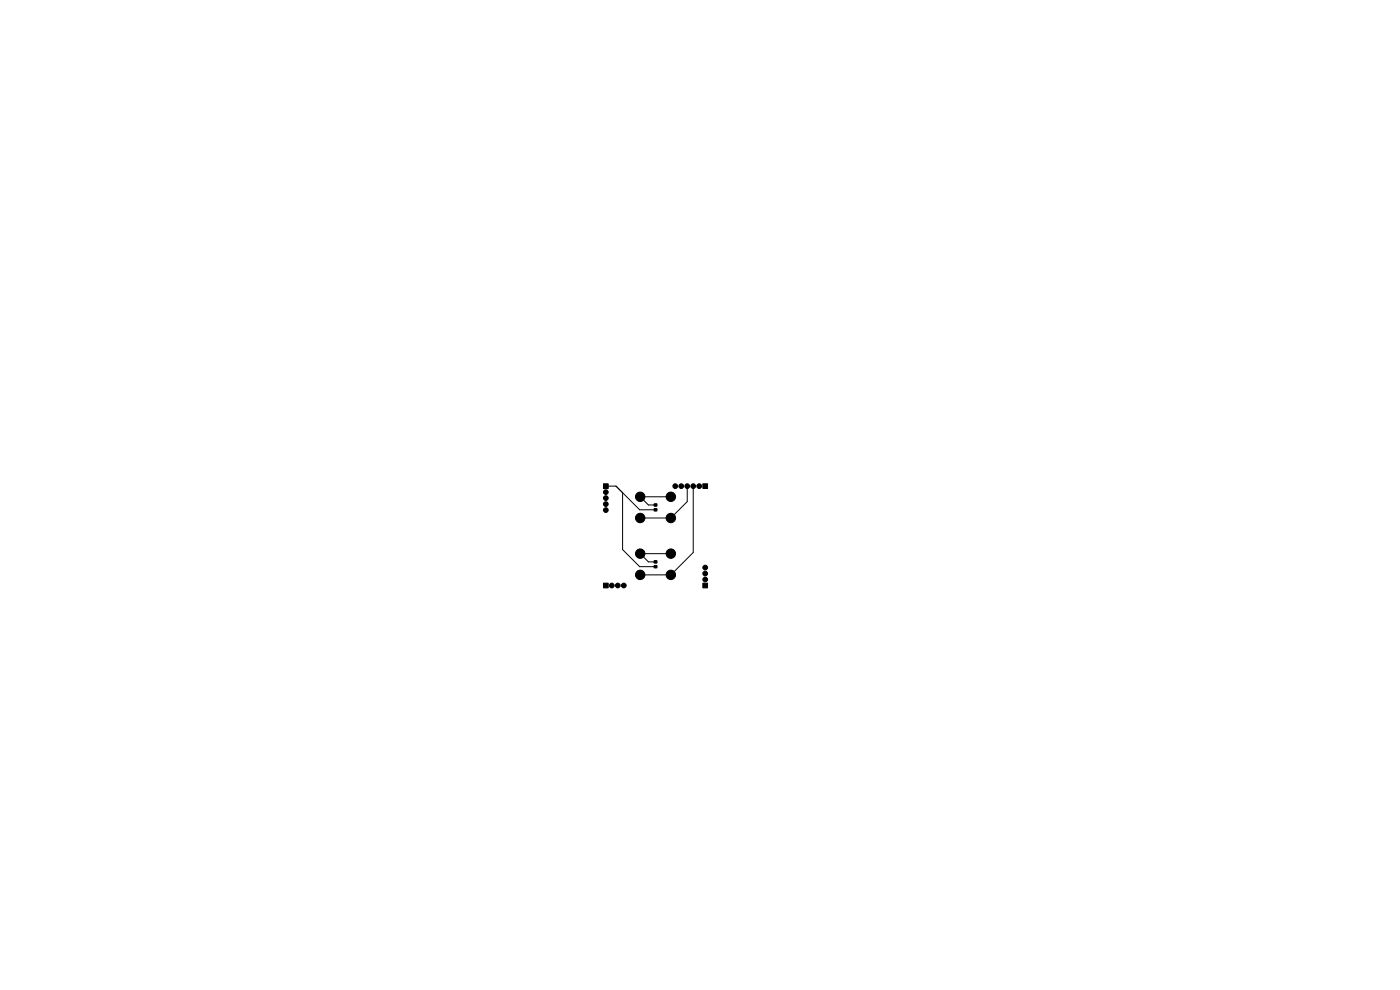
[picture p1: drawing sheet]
<svg xmlns="http://www.w3.org/2000/svg" width="297mm" height="210mm" viewBox="0 0 297 210" stroke-linecap="round" stroke-linejoin="round" font-family="sans-serif">
<g fill="#000" stroke="#000" stroke-width=".21">
<path d="M128 102.6h1v1h-1zM138.8 119h.5v.4h-.5zM138.8 107.9h.5v.5h-.5zM138.8 106.9h.5v.5h-.5zM149.1 102.6h1v1h-1zM128 123.7h1v1h-1zM138.8 120h.5v.4h-.5zM149.1 123.7h1v1h-1z"/>
<circle cx="128.5" cy="108.2" r=".5"/>
<circle cx="128.5" cy="104.4" r=".5"/>
<circle cx="128.5" cy="105.7" r=".5"/>
<circle cx="128.5" cy="106.9" r=".5"/>
<circle cx="135.8" cy="109.9" r="1"/>
<circle cx="135.8" cy="117.4" r="1"/>
<circle cx="135.8" cy="105.4" r="1"/>
<circle cx="142.3" cy="109.9" r="1"/>
<circle cx="142.3" cy="117.4" r="1"/>
<circle cx="142.3" cy="105.4" r="1"/>
<circle cx="143.3" cy="103.1" r=".5"/>
<circle cx="144.5" cy="103.1" r=".5"/>
<circle cx="145.8" cy="103.1" r=".5"/>
<circle cx="147.1" cy="103.1" r=".5"/>
<circle cx="148.3" cy="103.1" r=".5"/>
<circle cx="129.8" cy="124.2" r=".5"/>
<circle cx="131.1" cy="124.2" r=".5"/>
<circle cx="132.3" cy="124.2" r=".5"/>
<circle cx="135.8" cy="121.9" r="1"/>
<circle cx="142.3" cy="121.9" r="1"/>
<circle cx="149.6" cy="121.7" r=".5"/>
<circle cx="149.6" cy="120.4" r=".5"/>
<circle cx="149.6" cy="122.9" r=".5"/>
</g>
<path d="M128.5 103.1h2.2l5 5h3.4M132.1 104.5v12.1l3.6 3.6h3.4M142.3 117.4h-6.5l1.8 1.8h1.5M142.3 105.4h-6.5l1.8 1.7h1.5M145.8 103.1v3.3l-3.5 3.5h-6.5M147.1 103.1v14.1l-4.8 4.7h-6.5" fill="none" stroke="#000" stroke-width=".21"/>
</svg>
